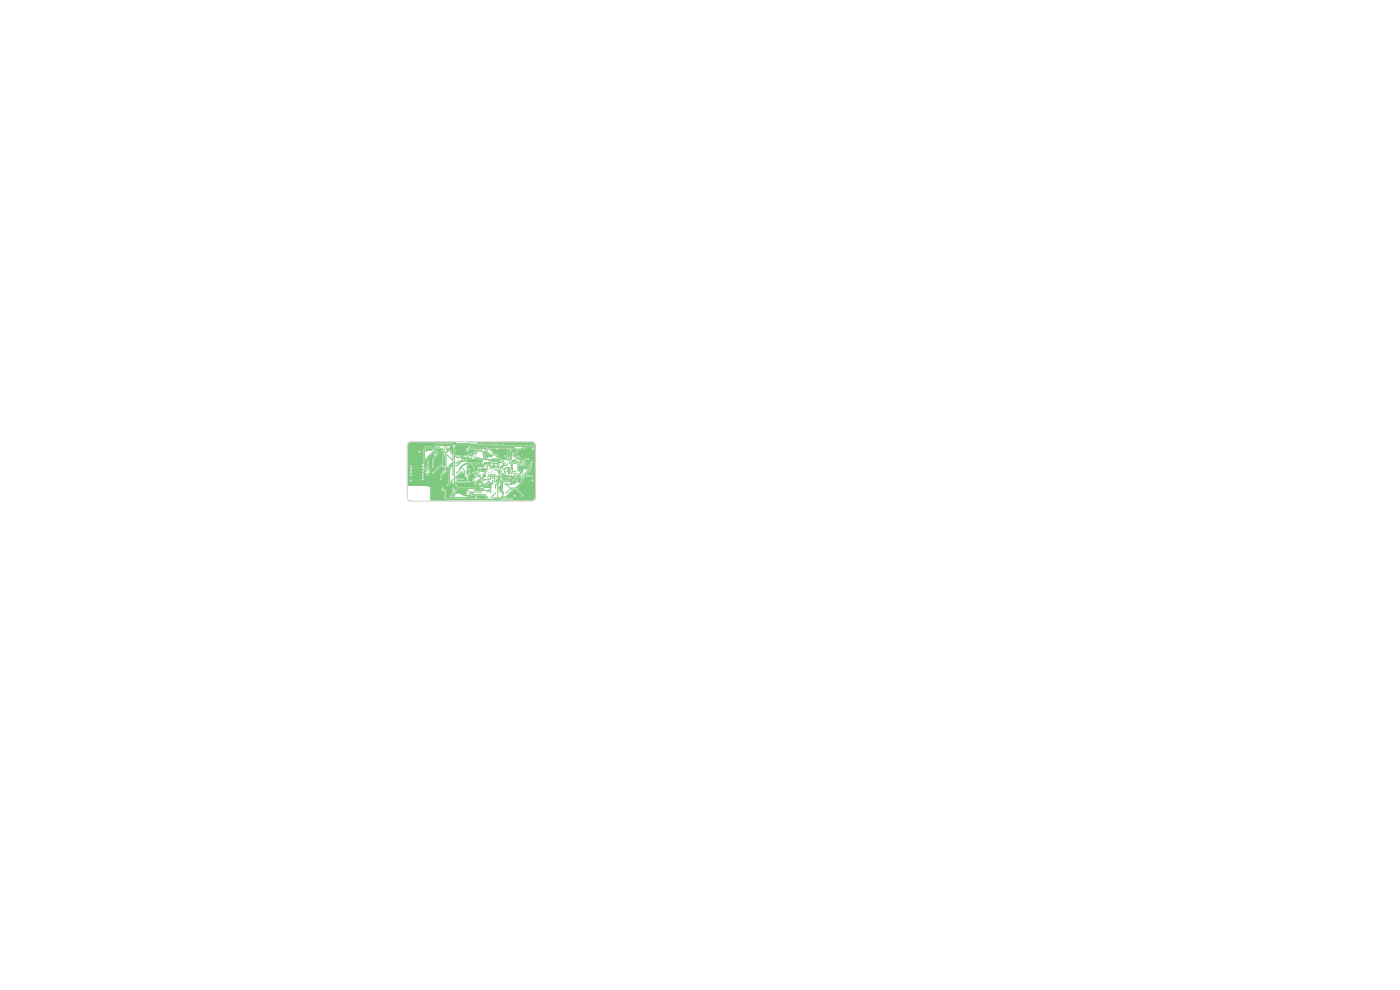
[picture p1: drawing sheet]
<svg xmlns="http://www.w3.org/2000/svg" width="297mm" height="210mm" viewBox="0 0 297 210" stroke-linecap="round" stroke-linejoin="round" font-family="sans-serif">
<g fill="#7fc87f">
<circle cx="107" cy="101.3" r=".1"/>
<circle cx="100.7" cy="94.8" r=".1"/>
<circle cx="111.8" cy="99.1" r=".1"/>
<circle cx="111.9" cy="94" r=".1"/>
<circle cx="101.1" cy="98.1" r=".1"/>
<circle cx="103.1" cy="99.7" r=".1"/>
<circle cx="111.8" cy="97.9" r=".1"/>
<circle cx="109.9" cy="100.9" r=".1"/>
<circle cx="100.5" cy="101" r=".1"/>
<circle cx="89.2" cy="96.6" r=".1"/>
<circle cx="95.4" cy="104.7" r=".1"/>
<circle cx="99.2" cy="94.5" r=".1"/>
<circle cx="92.8" cy="104.4" r=".1"/>
<circle cx="111.4" cy="102.2" r=".1"/>
<circle cx="100" cy="98.1" r=".1"/>
<circle cx="100.7" cy="105.5" r=".1"/>
<circle cx="104.9" cy="95.9" r=".1"/>
<circle cx="112" cy="102.2" r=".1"/>
<circle cx="91.7" cy="104.3" r=".1"/>
<circle cx="106.3" cy="100.4" r=".1"/>
<circle cx="92.8" cy="95.7" r=".1"/>
<circle cx="93.8" cy="105.5" r=".1"/>
<circle cx="96.2" cy="95.6" r=".1"/>
<circle cx="99.5" cy="102.8" r=".1"/>
<circle cx="102.4" cy="94" r=".1"/>
<circle cx="105.1" cy="94.3" r=".1"/>
<circle cx="103" cy="97.1" r=".1"/>
<circle cx="91.8" cy="94" r=".1"/>
<circle cx="100.5" cy="100.1" r=".1"/>
<circle cx="103.1" cy="105.6" r=".1"/>
<circle cx="93.8" cy="102.8" r=".1"/>
<circle cx="112.8" cy="100.3" r=".1"/>
<circle cx="109.9" cy="101.3" r=".1"/>
<circle cx="100.5" cy="102.8" r=".1"/>
<circle cx="88" cy="102.9" r=".1"/>
<circle cx="106" cy="97.6" r=".1"/>
<circle cx="93.8" cy="104.7" r=".1"/>
<circle cx="99.2" cy="103.9" r=".1"/>
<circle cx="108.9" cy="95.2" r=".1"/>
<circle cx="98.5" cy="102.8" r=".1"/>
<circle cx="110.8" cy="96.6" r=".1"/>
<circle cx="110.4" cy="99.8" r=".1"/>
<circle cx="99.5" cy="100.1" r=".1"/>
<circle cx="91.6" cy="104.6" r=".1"/>
<circle cx="108.2" cy="95.9" r=".1"/>
<circle cx="110.5" cy="105.3" r=".1"/>
<circle cx="112.3" cy="105.4" r=".1"/>
<circle cx="98" cy="96.8" r=".1"/>
<circle cx="88.1" cy="94.7" r=".1"/>
<circle cx="97.6" cy="102.8" r=".1"/>
<circle cx="109.2" cy="97.9" r=".1"/>
<circle cx="101.5" cy="100" r=".1"/>
<circle cx="106.3" cy="102.5" r=".1"/>
<circle cx="106.8" cy="98.4" r=".1"/>
<circle cx="102" cy="102.2" r=".1"/>
<circle cx="90.5" cy="98.9" r=".1"/>
<circle cx="92.8" cy="103.8" r=".1"/>
<circle cx="95.7" cy="103.8" r=".1"/>
<circle cx="91.2" cy="102.1" r=".1"/>
<circle cx="104.4" cy="97.8" r=".1"/>
<circle cx="108.2" cy="105.6" r=".1"/>
<circle cx="91.1" cy="95.2" r=".1"/>
<circle cx="102.2" cy="99.7" r=".1"/>
<circle cx="109" cy="98.3" r=".1"/>
<circle cx="112.4" cy="99.1" r=".1"/>
<circle cx="110.2" cy="97.8" r=".1"/>
<circle cx="99.2" cy="104.8" r=".1"/>
<circle cx="111.3" cy="98.5" r=".1"/>
<circle cx="109.6" cy="98.2" r=".1"/>
<circle cx="103.6" cy="105.6" r=".1"/>
<circle cx="112.4" cy="99.9" r=".1"/>
<circle cx="104.1" cy="105.6" r=".1"/>
<circle cx="111.5" cy="98.3" r=".1"/>
<circle cx="108.3" cy="102.5" r=".1"/>
<circle cx="100.2" cy="104.9" r=".1"/>
<circle cx="105.1" cy="104.5" r=".1"/>
<circle cx="110.6" cy="95" r=".1"/>
<circle cx="113.1" cy="95.2" r=".1"/>
<circle cx="113.1" cy="94.7" r=".1"/>
<circle cx="103" cy="100.3" r=".1"/>
<circle cx="92.8" cy="94.5" r=".1"/>
<circle cx="99.5" cy="94.8" r=".1"/>
<circle cx="102.3" cy="101.2" r=".1"/>
<circle cx="105" cy="102.3" r=".1"/>
<circle cx="105.3" cy="102.9" r=".1"/>
<circle cx="112.8" cy="98.1" r=".1"/>
<circle cx="105" cy="101.4" r=".1"/>
<circle cx="111.2" cy="100.6" r=".1"/>
<circle cx="94.9" cy="94.8" r=".1"/>
<circle cx="91.9" cy="99" r=".1"/>
<circle cx="91.1" cy="99.7" r=".1"/>
<circle cx="90.6" cy="100.7" r=".1"/>
<circle cx="92.8" cy="96" r=".1"/>
<circle cx="98.4" cy="97.6" r=".1"/>
<circle cx="94.3" cy="104" r=".1"/>
<circle cx="94.4" cy="105.5" r=".1"/>
<circle cx="90.6" cy="100.3" r=".1"/>
<circle cx="93.2" cy="94.9" r=".1"/>
<circle cx="109.9" cy="100.5" r=".1"/>
<circle cx="92.2" cy="95.7" r=".1"/>
<circle cx="92.6" cy="96.2" r=".1"/>
<circle cx="107.2" cy="105.4" r=".1"/>
<circle cx="102.1" cy="95.5" r=".1"/>
<circle cx="96.1" cy="97.8" r=".1"/>
<circle cx="90.3" cy="100.1" r=".1"/>
<circle cx="90.4" cy="97.2" r=".1"/>
<circle cx="99.2" cy="97.1" r=".1"/>
<circle cx="108.5" cy="104.1" r=".1"/>
<circle cx="93.9" cy="103.6" r=".1"/>
<circle cx="105.5" cy="97" r=".1"/>
<circle cx="105.1" cy="96.5" r=".1"/>
<circle cx="104" cy="96.1" r=".1"/>
<circle cx="105.5" cy="95.2" r=".1"/>
<circle cx="108.5" cy="100.8" r=".1"/>
<circle cx="109.2" cy="105.2" r=".1"/>
<circle cx="109.5" cy="102.8" r=".1"/>
<circle cx="89.7" cy="101" r=".1"/>
<circle cx="108.9" cy="100.4" r=".1"/>
<circle cx="109.2" cy="101.1" r=".1"/>
<circle cx="109.3" cy="100.5" r=".1"/>
<circle cx="96.8" cy="103" r=".1"/>
<circle cx="109.5" cy="101.2" r=".1"/>
<circle cx="96.1" cy="102.4" r=".1"/>
<circle cx="105.2" cy="97.2" r=".1"/>
<circle cx="107.7" cy="97.3" r=".1"/>
<circle cx="96.2" cy="103.9" r=".1"/>
<circle cx="99.3" cy="105.4" r=".1"/>
<circle cx="100.7" cy="103.6" r=".1"/>
<circle cx="110.6" cy="97.6" r=".1"/>
<circle cx="106.2" cy="97.8" r=".1"/>
<circle cx="110.7" cy="102.2" r=".1"/>
<circle cx="106.5" cy="104.6" r=".1"/>
<circle cx="109.9" cy="96.8" r=".1"/>
<circle cx="96" cy="103.6" r=".1"/>
<circle cx="105.9" cy="104" r=".1"/>
<circle cx="107.2" cy="96.8" r=".1"/>
<circle cx="101" cy="104.1" r=".1"/>
<circle cx="103.5" cy="104" r=".1"/>
<circle cx="107.3" cy="104.6" r=".1"/>
<circle cx="96" cy="104.6" r=".1"/>
<circle cx="99.2" cy="104.3" r=".1"/>
<circle cx="108.1" cy="99.6" r=".1"/>
<circle cx="102.1" cy="104.5" r=".1"/>
<circle cx="108.6" cy="100.5" r=".1"/>
<circle cx="99.5" cy="104.4" r=".1"/>
<circle cx="110.9" cy="100.4" r=".1"/>
<circle cx="111.6" cy="99.7" r=".1"/>
<circle cx="110.6" cy="98.9" r=".1"/>
<circle cx="108.6" cy="97.9" r=".1"/>
<circle cx="111.6" cy="98.7" r=".1"/>
<circle cx="108.8" cy="101.9" r=".1"/>
<circle cx="98.5" cy="96.8" r=".1"/>
<circle cx="101.5" cy="101" r=".1"/>
<circle cx="98" cy="99.3" r=".1"/>
<circle cx="99.1" cy="101.4" r=".1"/>
<circle cx="100.3" cy="101.8" r=".1"/>
<circle cx="97" cy="96.8" r=".1"/>
<circle cx="101.5" cy="101.8" r=".1"/>
<circle cx="102.6" cy="101.4" r=".1"/>
<circle cx="103" cy="100.6" r=".1"/>
<circle cx="101.1" cy="102.2" r=".1"/>
<circle cx="97.5" cy="96.8" r=".1"/>
<circle cx="101.2" cy="100.8" r=".1"/>
<circle cx="102.3" cy="100.6" r=".1"/>
<circle cx="101.9" cy="100.8" r=".1"/>
<circle cx="100.3" cy="100.4" r=".1"/>
<circle cx="106.3" cy="101.3" r=".1"/>
<circle cx="99.2" cy="95.2" r=".1"/>
<circle cx="99.5" cy="95.2" r=".1"/>
<circle cx="107.8" cy="101.5" r=".1"/>
<circle cx="107.2" cy="98.4" r=".1"/>
<circle cx="102.2" cy="101.8" r=".1"/>
<circle cx="96.4" cy="94.5" r=".1"/>
<circle cx="96.4" cy="94.9" r=".1"/>
<circle cx="96.4" cy="102.4" r=".1"/>
<circle cx="96.4" cy="104.3" r=".1"/>
<circle cx="100.7" cy="103.9" r=".1"/>
<circle cx="99.2" cy="95.7" r=".1"/>
<circle cx="99.5" cy="104" r=".1"/>
<circle cx="95.5" cy="98.4" r=".1"/>
<circle cx="95.5" cy="98.9" r=".1"/>
<circle cx="101" cy="105.5" r=".1"/>
<circle cx="95.4" cy="102.1" r=".1"/>
<circle cx="106.8" cy="100.5" r=".1"/>
<circle cx="105.6" cy="99.1" r=".1"/>
<circle cx="107.7" cy="100.4" r=".1"/>
<circle cx="105.6" cy="105.3" r=".1"/>
<circle cx="106.4" cy="98.8" r=".1"/>
<circle cx="104.6" cy="99.3" r=".1"/>
<circle cx="93.8" cy="95.2" r=".1"/>
<circle cx="108.9" cy="100" r=".1"/>
<circle cx="97.9" cy="100.3" r=".1"/>
<circle cx="101.9" cy="99.2" r=".1"/>
<circle cx="103.3" cy="97.2" r=".1"/>
<circle cx="98.9" cy="96.9" r=".1"/>
<circle cx="106.6" cy="99.4" r=".1"/>
<circle cx="106.4" cy="105.3" r=".1"/>
<circle cx="99.6" cy="100.5" r=".1"/>
<circle cx="106.5" cy="105.9" r=".1"/>
<circle cx="108.6" cy="105.9" r=".1"/>
<circle cx="87.2" cy="100.7" r=".1"/>
<circle cx="100.8" cy="102" r=".1"/>
<circle cx="96.1" cy="97.1" r=".1"/>
<circle cx="112" cy="97.3" r=".1"/>
<circle cx="95.7" cy="95.9" r=".1"/>
<circle cx="106.5" cy="101.9" r=".1"/>
<circle cx="108.9" cy="100.8" r=".1"/>
<circle cx="113" cy="101.9" r=".1"/>
<circle cx="102.2" cy="97.3" r=".1"/>
<circle cx="110.9" cy="100.7" r=".1"/>
<circle cx="96.7" cy="101.3" r=".1"/>
<circle cx="104.4" cy="96.4" r=".1"/>
<circle cx="96.1" cy="98.5" r=".1"/>
<circle cx="96.1" cy="97.4" r=".1"/>
<circle cx="100.4" cy="96.8" r=".1"/>
<circle cx="106.2" cy="101.7" r=".1"/>
<circle cx="96.1" cy="100.8" r=".1"/>
<circle cx="98.2" cy="100.1" r=".1"/>
<circle cx="109.5" cy="100.8" r=".1"/>
<circle cx="107.8" cy="98.4" r=".1"/>
<circle cx="99.9" cy="96.3" r=".1"/>
<circle cx="110.8" cy="98.6" r=".1"/>
<circle cx="109.5" cy="99.9" r=".1"/>
<circle cx="95.5" cy="105.2" r=".1"/>
<circle cx="95.9" cy="104.9" r=".1"/>
<circle cx="99.9" cy="105" r=".1"/>
<circle cx="107" cy="102.7" r=".1"/>
<circle cx="110.2" cy="100.1" r=".1"/>
<circle cx="110.9" cy="105.2" r=".1"/>
<circle cx="90.4" cy="94.9" r=".1"/>
<circle cx="108.8" cy="96.7" r=".1"/>
<circle cx="109.6" cy="95.9" r=".1"/>
<circle cx="90.3" cy="99.5" r=".1"/>
<circle cx="91.5" cy="94.9" r=".1"/>
<circle cx="108.9" cy="96.3" r=".1"/>
<circle cx="106.7" cy="94.4" r=".1"/>
<circle cx="108.5" cy="103.8" r=".1"/>
<circle cx="109.9" cy="97.5" r=".1"/>
<circle cx="109.9" cy="98.5" r=".1"/>
<circle cx="108.1" cy="103.4" r=".1"/>
<circle cx="109.6" cy="103.8" r=".1"/>
<circle cx="98.8" cy="97.4" r=".1"/>
<circle cx="100" cy="96.8" r=".1"/>
<circle cx="87.2" cy="101.9" r=".1"/>
<circle cx="101.2" cy="96.2" r=".1"/>
<circle cx="97.1" cy="98.4" r=".1"/>
<circle cx="96.1" cy="102.1" r=".1"/>
<circle cx="103.6" cy="96.9" r=".1"/>
<circle cx="100.9" cy="96.6" r=".1"/>
<circle cx="104.8" cy="96.4" r=".1"/>
<circle cx="112.8" cy="101" r=".1"/>
<circle cx="103.3" cy="95.9" r=".1"/>
<circle cx="105" cy="100.3" r=".1"/>
<circle cx="102.6" cy="97.2" r=".1"/>
<circle cx="107.5" cy="102.5" r=".1"/>
<circle cx="89.7" cy="100.5" r=".1"/>
<circle cx="96.1" cy="98.2" r=".1"/>
<circle cx="102.8" cy="96.2" r=".1"/>
<circle cx="96.7" cy="98.2" r=".1"/>
<circle cx="97.2" cy="97.8" r=".1"/>
<circle cx="93.9" cy="100.5" r=".1"/>
<circle cx="103.7" cy="96" r=".1"/>
<circle cx="103.4" cy="95.5" r=".1"/>
<circle cx="100.9" cy="95.9" r=".1"/>
<circle cx="89.7" cy="101.6" r=".1"/>
<circle cx="100.9" cy="94.1" r=".1"/>
<circle cx="100.5" cy="94" r=".1"/>
<circle cx="102.9" cy="95.4" r=".1"/>
<circle cx="99.6" cy="93.9" r=".1"/>
<circle cx="94.4" cy="99.1" r=".1"/>
<circle cx="93.6" cy="101.6" r=".1"/>
<circle cx="100.6" cy="98.2" r=".1"/>
<circle cx="100" cy="97.2" r=".1"/>
<circle cx="94.8" cy="96.8" r=".1"/>
<circle cx="96.6" cy="96.8" r=".1"/>
<circle cx="89" cy="95.8" r=".1"/>
<circle cx="101.2" cy="96.9" r=".1"/>
<circle cx="111.3" cy="95" r=".1"/>
<circle cx="101.7" cy="100.3" r=".1"/>
<circle cx="103.5" cy="95" r=".1"/>
<circle cx="101.6" cy="98.3" r=".1"/>
<circle cx="101.6" cy="101.3" r=".1"/>
<circle cx="106.7" cy="97.6" r=".1"/>
<circle cx="104" cy="98.6" r=".1"/>
<circle cx="108.7" cy="100.2" r=".1"/>
<circle cx="108.3" cy="97.3" r=".1"/>
<circle cx="108.6" cy="98.2" r=".1"/>
<circle cx="104" cy="99.3" r=".1"/>
<circle cx="105.1" cy="103.6" r=".1"/>
<circle cx="104.3" cy="99.3" r=".1"/>
<circle cx="105.8" cy="102.9" r=".1"/>
<circle cx="104.5" cy="98.7" r=".1"/>
<circle cx="105" cy="98.9" r=".1"/>
<circle cx="102.3" cy="103.5" r=".1"/>
<circle cx="102.7" cy="99" r=".1"/>
<circle cx="103" cy="99" r=".1"/>
<circle cx="103.7" cy="102.5" r=".1"/>
<circle cx="106.6" cy="98.1" r=".1"/>
<circle cx="101.2" cy="100.1" r=".1"/>
<circle cx="100.9" cy="100.8" r=".1"/>
<circle cx="104.5" cy="97.3" r=".1"/>
<circle cx="101.1" cy="101.6" r=".1"/>
<circle cx="102.3" cy="99.2" r=".1"/>
<circle cx="105.9" cy="98.4" r=".1"/>
<circle cx="106.2" cy="98.9" r=".1"/>
<circle cx="102.9" cy="98.5" r=".1"/>
<circle cx="106.4" cy="100.1" r=".1"/>
<circle cx="94.2" cy="96.5" r=".1"/>
<circle cx="105" cy="98.6" r=".1"/>
<circle cx="99.2" cy="97.9" r=".1"/>
<circle cx="99.3" cy="98.5" r=".1"/>
<circle cx="105.4" cy="98.6" r=".1"/>
<circle cx="105.2" cy="98" r=".1"/>
<circle cx="99" cy="100.6" r=".1"/>
<circle cx="103.3" cy="99.3" r=".1"/>
<circle cx="103.2" cy="98.5" r=".1"/>
<circle cx="105.6" cy="99.4" r=".1"/>
<circle cx="94.6" cy="95.9" r=".1"/>
<circle cx="95.1" cy="95.6" r=".1"/>
<circle cx="106.5" cy="101.6" r=".1"/>
<circle cx="108.1" cy="101.5" r=".1"/>
<circle cx="103.7" cy="99.7" r=".1"/>
<circle cx="104.3" cy="99.7" r=".1"/>
<circle cx="99.3" cy="101.7" r=".1"/>
<circle cx="104.2" cy="98" r=".1"/>
<circle cx="101.4" cy="99.2" r=".1"/>
<circle cx="99.6" cy="99.6" r=".1"/>
<circle cx="104.6" cy="99.7" r=".1"/>
<circle cx="108.1" cy="100.8" r=".1"/>
<circle cx="107.5" cy="100.8" r=".1"/>
<circle cx="105" cy="99.7" r=".1"/>
<circle cx="95" cy="95.9" r=".1"/>
<circle cx="105.8" cy="100.4" r=".1"/>
<circle cx="95.4" cy="96.5" r=".1"/>
<circle cx="106.5" cy="98.4" r=".1"/>
<circle cx="103" cy="100" r=".1"/>
<circle cx="101.6" cy="99.5" r=".1"/>
<circle cx="103.3" cy="100" r=".1"/>
<circle cx="111.5" cy="97.3" r=".1"/>
<circle cx="104.3" cy="100" r=".1"/>
<circle cx="106.9" cy="99.6" r=".1"/>
<circle cx="110.4" cy="98.4" r=".1"/>
<circle cx="108.2" cy="99.3" r=".1"/>
<circle cx="107.2" cy="100.6" r=".1"/>
<circle cx="103.3" cy="100.3" r=".1"/>
<circle cx="87.2" cy="100.2" r=".1"/>
<circle cx="102.3" cy="98.2" r=".1"/>
<circle cx="96.9" cy="100.3" r=".1"/>
<circle cx="103.3" cy="104.2" r=".1"/>
<circle cx="103.7" cy="100.3" r=".1"/>
<circle cx="103.1" cy="102.5" r=".1"/>
<circle cx="103.9" cy="102.1" r=".1"/>
<circle cx="103.8" cy="103.8" r=".1"/>
<circle cx="104" cy="100.3" r=".1"/>
<circle cx="96.2" cy="105.2" r=".1"/>
<circle cx="100.4" cy="104.6" r=".1"/>
<circle cx="104.3" cy="100.3" r=".1"/>
<circle cx="87.2" cy="99.5" r=".1"/>
<circle cx="102.2" cy="102.7" r=".1"/>
<circle cx="104.1" cy="102.4" r=".1"/>
<circle cx="103.7" cy="100.6" r=".1"/>
<circle cx="103.5" cy="101.3" r=".1"/>
<circle cx="99.7" cy="98.2" r=".1"/>
<circle cx="102" cy="101.1" r=".1"/>
<circle cx="101.5" cy="102.6" r=".1"/>
<circle cx="104" cy="100.6" r=".1"/>
<circle cx="87.2" cy="98.9" r=".1"/>
<circle cx="104.3" cy="100.6" r=".1"/>
<circle cx="100.5" cy="102.1" r=".1"/>
<circle cx="104.6" cy="101.5" r=".1"/>
<circle cx="104.6" cy="102.6" r=".1"/>
<circle cx="96.7" cy="102.3" r=".1"/>
<circle cx="89.7" cy="98.6" r=".1"/>
<circle cx="104.6" cy="100.6" r=".1"/>
<circle cx="93.9" cy="98.9" r=".1"/>
<circle cx="99.6" cy="102.2" r=".1"/>
<circle cx="102.3" cy="102.9" r=".1"/>
<circle cx="104.7" cy="101.1" r=".1"/>
<circle cx="104.6" cy="101.9" r=".1"/>
<circle cx="105.6" cy="100.9" r=".1"/>
<circle cx="96.7" cy="98.8" r=".1"/>
<circle cx="96.1" cy="98.8" r=".1"/>
<circle cx="89.7" cy="99.2" r=".1"/>
<circle cx="105.9" cy="102" r=".1"/>
<circle cx="105" cy="100.6" r=".1"/>
<circle cx="101.7" cy="97.5" r=".1"/>
<circle cx="106" cy="102.4" r=".1"/>
<circle cx="89.7" cy="99.9" r=".1"/>
<circle cx="103.7" cy="101.5" r=".1"/>
<circle cx="105.3" cy="101.4" r=".1"/>
<circle cx="96.1" cy="101.7" r=".1"/>
<circle cx="93.9" cy="103.9" r=".1"/>
<circle cx="94.8" cy="102.9" r=".1"/>
<circle cx="108.4" cy="95.5" r=".1"/>
<circle cx="108.5" cy="99.6" r=".1"/>
<circle cx="94.1" cy="94.9" r=".1"/>
<circle cx="91.9" cy="100.3" r=".1"/>
<circle cx="94" cy="96.1" r=".1"/>
<circle cx="94.5" cy="95" r=".1"/>
<circle cx="98.1" cy="101.6" r=".1"/>
<circle cx="94.5" cy="97" r=".1"/>
<circle cx="96.8" cy="101.6" r=".1"/>
<circle cx="94.6" cy="99.6" r=".1"/>
<circle cx="96.8" cy="101.9" r=".1"/>
<circle cx="92.2" cy="96.5" r=".1"/>
<circle cx="95.3" cy="94.9" r=".1"/>
<circle cx="92.5" cy="95.1" r=".1"/>
<circle cx="90.3" cy="95.7" r=".1"/>
<circle cx="106.9" cy="99.2" r=".1"/>
<circle cx="108.8" cy="97.3" r=".1"/>
<circle cx="107.9" cy="95.2" r=".1"/>
<circle cx="107.7" cy="97.8" r=".1"/>
<circle cx="107.9" cy="97.1" r=".1"/>
<circle cx="108.1" cy="100" r=".1"/>
<circle cx="100.8" cy="102.7" r=".1"/>
<circle cx="104.1" cy="104.5" r=".1"/>
<circle cx="108" cy="100.5" r=".1"/>
</g>
<g fill="none" stroke="#7fc87f" stroke-width=".21">
<path d="M90.4 97.3l.4 .4v2l-.4 .4M90.4 94.9h1.1M90.4 95l-.4 .3v3.9l.3 .3M90.5 95.6h.1M90.9 95.4h.1M91.1 99.7v.6l-.5 .4M91.2 95.4h.1M91.3 95.4h.1M91.5 95.5l-.7-.1-.4 .3M91.6 95.5h-.1M91.6 95.4h.1M91.7 94.9h-.1"/>
<path d="M91.9 94.8l-.1 .1M92 94.8l-.3 .1M92.1 94.8h-.1M92.1 95.7l-1.7 1.6M92.2 94.7l-.3 .1M92.3 95.8l.3 .5M92.5 95.1l-.2 .2-.9 .2M92.7 95.3h.1M92.7 94.3h.1M92.8 96.4h.1M92.8 94.2v.1M92.8 96l.1 .2"/>
<path d="M92.8 96.2v.2l-.9 .9v1.7M92.9 94.5h-.1M92.9 96.3h-.1M92.9 94.3l-.8 .4M93.2 94.9l-.9 .8M93.3 95l.9 .8M93.6 95.3h.1M93.9 95.2l.1 .1 1.2 .1M94 96.6v1.6l-2.1 2.1M94 96.4v.3M94 96.1v.3M94.1 95.8h.1"/>
<path d="M94.2 95.8h.1M94.2 95.8l.2 .2M94.4 99.1v.5l-.8 .9v1.2M94.4 96v.1M94.4 96.1l1.7 1.7M94.6 97l.1 2.6M94.9 99.5v.2M94.9 99.7l-.8 .8h-.2M94.9 99.6v.1M94.9 95.7l-.3 .2M95 95.7h.1M95.1 95.6l-.2 .1"/>
<path d="M95.1 95.4l.6 .5M95.3 99.8l.1 2.3M95.4 99.7h.1M95.4 99.5v.1M95.5 99.3h-.1M95.5 99.2l-.2 .7M95.5 99.1v.1M95.5 98.7h-.1M95.5 99v.1M95.7 96l.4 .4v1M95.8 98.4h.1M95.8 97.5h.1"/>
<path d="M95.9 98.9l.2 .2v1.7M95.9 98.7v.3M95.9 98.3h.1M96 94h.1M96.1 97.8h.1M96.1 98.5l-.2 .2M96.1 98.2l-1.2 1.1v.2M96.1 98.2h-.1M96.2 94.2h.1M96.2 93.9v.1M96.3 94.1v.1M96.4 94.1v.1"/>
<path d="M96.4 94.9l.1 .7-.1 6.8M96.5 95.7v.1M96.5 94.2h.1M96.5 93.9l.1 .1M96.6 94h.1M96.6 96.8l.3 .3h1.6M96.7 98.2h.1M97 98.8h-.3M97.1 98.7h-.1M97.2 97.8l-.5 .4M97.5 99.6h.1M97.6 99.5l-.8 .9"/>
<path d="M97.6 99.4v.1M97.7 99.3l-.1 .1M97.7 99.4l-.1 .1M97.7 99.2v.1M97.8 99.1l-.1 .1M97.8 99v.1M97.8 99h.1M98 97.9h.1M98 99.3l.6 .6v1l.4 .5M98.1 98.8h.1M98.1 97.8h.1M98.1 98.8l-.3 .2"/>
<path d="M98.2 98.8h-.1M98.2 97.9h.1M98.3 98.7h-.1M98.3 98.7l-.1 .1M98.3 98.7h.1M98.4 97.1l.5 .1M98.4 97.3h.1M98.5 98.6h-.1M98.5 97.4h.2M98.5 97.9h.1M98.6 97.4l-.4-.1-1.2 1.1M98.6 97.4h.1"/>
<path d="M98.6 98.5h.1M98.6 97.8h-.6l-1.1 1M98.7 98.4h.1M98.7 98.4l-.4 .3M98.7 97.8h.1M98.8 97.2l.5 .1M98.8 98.4h-.1M98.9 97.7l-.3 .1M98.9 97.2h.1M98.9 98.3v.1M99.1 97.7l-.3 .1M99.1 98.3l-.4 .1"/>
<path d="M99.1 100l-.1 .6M99.1 97.7h-.1M99.1 98.3h.1M99.2 94.3h.1M99.2 97.6l-.1 .1M99.3 94.3l-3.1-.1-.4 .3h-2.9M99.3 94.3v.1M99.3 94.1h.1M99.3 98.5l-.2 .2-.1 1.3M99.3 98.2l-.3 .1M99.3 94.4h.1M99.3 97.6l-.2 .1"/>
<path d="M99.3 97.3h.1M99.3 94.4l.2 .1h1.3l.2 .2h12.1M99.3 94.1h-2.6l-.4-.2-.5 .4-2.9-.1M99.4 94.1v.1M99.4 94.2h.1M99.4 94.2l.2 .1 1.3 .1M99.4 97.8h.1M99.5 95.2h3.5M99.5 94.6v.3M99.5 97.5l-.2 .1M99.6 94h.9M99.6 99.6l-.3 .4v.3"/>
<path d="M99.6 96.7h.1M99.6 98l-.4 .2M99.6 97.7l-.4 .3M99.6 97.5h.1M99.7 98.2l.8 .9 .1 .7 .7 .7M99.8 97.4v.1M99.8 97.7l-.2 .1M99.8 97.9h.1M99.9 97.9l.5 .2 .3-.1M99.9 96.3h-.4l-.6 .6M99.9 96.5v.1M99.9 97.6v.1"/>
<path d="M100 97.9l-.4 .1M100 96.5l-.3 .1-.5 .5M100 97.2l-.7 .1M100.1 97.9h.1M100.1 97.6l.4 .2M100.2 97.7h-.5M100.2 97.4l.5 .1M100.3 97.5l-.9 .1M100.4 96.8l.4 .4h1.1M100.5 98h.1M100.5 99.7h.1M100.5 97.5v.1"/>
<path d="M100.6 98.2l.2 .2 .5-.1M100.6 97.7v.1M100.7 97.7h1.1M100.7 95.8h.1M100.8 94.6h.1M100.8 97.7l-.3 .1M100.8 97.4v.1M100.9 97.9l-.3 .1M101 97.6v.1M101 97.9h.1M101 96.2h-.3l-.6 .6M101.2 96.2h.1"/>
<path d="M101.2 97.9l.4 .1M101.2 97.6v.1M101.2 98.3v.1M101.2 97.9h-.4M101.2 97.2h.1M101.3 97.7h.1M101.3 97.4v.1M101.6 98.3h-.4M101.6 97.8h.1M101.6 99.5l.1 .3 .3 .1M101.7 97.5h-1.1M101.8 98h-.1"/>
<path d="M101.8 97.2h.1M101.9 97.2l.3 .1M101.9 97.7h.1M101.9 97.9l-.4 .1M102 100h1M102 97.6l-.3 .2M102.1 97.9h-.1M102.1 95.5h-1.1l-1 1M102.2 97.8h.1M102.2 97.8l-.4 .1M102.2 99.7h.9M102.2 97.6h.1"/>
<path d="M102.2 97.9l.1 .3M102.4 97.5l-.4 .2M102.5 98.9l-.2 .3M102.5 96.3l.1 .9M102.5 96.1v.1M102.5 96.1v.3M102.5 97.5h.1M102.6 98.8h.1M102.6 96l-.1 .1M102.6 97.5h.8l.3 .2 .3-.1M102.7 96h.1M102.7 97.4l-.4 .2"/>
<path d="M102.8 98.3h.1M102.8 98.3l-.8 .7h-.4l-.2 .3M102.8 97.4v.1M102.8 98.2h.2M102.9 98.2l-.1 .1M102.9 95.2l1 .1 .9 .8M102.9 98.5l-.5 .4M102.9 98.2l.2 .1M103 97.5h.1M103.1 98.3h.1M103.2 98.3h-.1M103.2 98.5l.1 .8"/>
<path d="M103.3 97.5h.1M103.3 96h-.7M103.4 96.9h-.1M103.4 96.8h.1M103.4 95.6l-.1 .1h-2.1l-.3 .2M103.5 96.7l-.2 .5M103.6 98.2h.1M103.7 98.2l-.6 .1M103.7 96l-.2 .2h-.7M103.7 95h-.1M103.7 98.2h.1M103.8 98.1l-.1 .1"/>
<path d="M103.8 98.4h.1M103.9 98.1h-.1M103.9 97.6v.1M103.9 98.1h.1M104 98.1h-.1M104 98v.1M104.1 98h-.1M104.2 97.5v.1M104.4 96.4l-.3 .3h-.6M104.4 97.5l.8 .5M104.5 97.3l.1 .1M104.5 98.8h.3"/>
<path d="M104.5 97.6h-.5M104.5 98.7l-.2 .2v.4M104.6 97.4l.3 .1M104.7 96.1h.3l2.2 2.3M104.7 96.4l-.4 .5h-.7M104.8 98.8h.1M104.8 97.7h.1M104.8 98.8l.2 .1M104.8 98.4h.1M104.8 97.5l.3 .1M104.9 97.7h.1M105 94.1h.1"/>
<path d="M105 94.1l-.4 .4h-3.5l-.2-.2M105 99.7h.4M105 94.1h.2M105 97.5l.2 .2M105.1 96.6l.4 .4M105.1 94.1h-.1M105.1 94.1h.1M105.1 97.2l.8 .6M105.2 94.1h.1M105.2 97.7l.1 .1M105.2 94.1l.4 .4 1.1-.1M105.2 97.7l.7 .7"/>
<path d="M105.3 97.8h.1M105.4 97.8v.1M105.4 99.7l.4 .4v.3M105.4 98.4h.1M105.5 98.4h-1.6l-.2 .3 .3 .2v.4M105.5 98.4h.1M105.6 98.4l.2 .6 .2 1.9-.5 .9M105.6 98.4v.1M105.6 99.1l-.7 .1-.2-.3v.4M105.7 98.1h.9M105.8 98.9v.1M105.8 97.8h.4"/>
<path d="M105.9 97.8h.1M106 99.9v.1M106.2 99v.1M106.2 99.1h.1M106.2 99.1l.1 .9 .1 .1M106.2 97.4v.1M106.5 99.2l.1 .1M106.7 98.8l-.2 .2 .1 .4M106.8 98.8l-.2 .1M106.8 99.7l.4 .6v.3M106.9 99.6h-.1M107.2 96.8l.5 .5"/>
<path d="M107.2 99.4h.1M107.4 99.2l-.5 .4M107.5 99.2h-.2M107.5 99.2h.1M107.5 99.6h.6M107.5 99.2h.2M107.7 99.2l.2 .1M107.7 99.6l.6 .2v.5l.3 .2M107.8 98.4l-.4 .4h-.7M107.8 97.5l-1.1 .1M107.8 97.5h.1M107.8 99.3h.1"/>
<path d="M107.9 95.2v1.9M107.9 99.3h.3M108.1 97.9v.1M108.1 97.8v.3l.4 .5M108.1 97.8h.1M108.1 98.1v.1M108.1 99.8h.1M108.3 97.3l-.5 .2M108.3 99.9v.1M108.5 95.5v1.9l-.4 .4M108.5 95.8h.1M108.5 98.6h.1"/>
<path d="M108.5 98.6v1M108.6 98.2l.1 1.3M108.7 98.5h.1M108.7 99.4v.8M108.7 97.9h-.1M108.7 99.7h.1M108.9 97.8l-.3 .1M108.9 96.3v.3M108.9 96.6l.9 1M109 97.7h.3M109 95h.1M109.1 97.6l-.3 .2"/>
<path d="M109.3 97.6l1.3 1.3M109.6 98.3h-.6M109.7 95.9l-.9 .8M109.8 98.5v1.2l.3 .3M110 96.8l.6 .8M110.5 97.3h.1M110.5 97.4h.1M110.5 98.9h1M110.6 97.5v.1M110.8 95.2h-.1M110.9 99.6v.8M111.3 95h-.3l-.3 .3h-1.4l-.3-.3h-5.5"/>
<path d="M111.5 97.4l-1.1 1M111.5 98.3v.1M111.6 99v.7M111.6 97.7v.1M111.6 98.9v.1M111.6 98.7l-1 1.2-.3 .7M111.7 98.4l.1 .1M111.7 98.5h-.4M111.8 98.5h.1M111.8 98.5l.6 .6M111.9 98.6h.1M112 97.4l-1.2 1.2"/>
<path d="M112.4 99.9l-2.2 2.1h-.8l-.4 .4M112.5 99.4l-1.3 1.2M112.5 99.3v.1M112.6 99.2h.1M112.8 98.1l-.2 .2v1l-.1 .1M90.7 100.6h.1M90.8 100.6h.1M93.7 100.3l-.1 .1M93.9 103.6l.4 .4M94.3 104h.1M94.3 104.1v1.5M94.4 105.6l.4 .4h8.6"/>
<path d="M95.2 100.2h.1M95.3 100h-.1M95.3 100.3h.1M95.9 105l-.4 .3M95.9 105.1l.1 .3M96 105.3v.1M96 105.4l.2 .1h2.8l.3 .2M96 105.4h.1M96 103.6v1M96.1 102.4l.2 .2M96.1 101.7l-1.3 1.3M96.2 102.6l.6 .4"/>
<path d="M96.3 102.6l.1 .1M96.4 105.1l-.1 .1M96.4 105.1h.1M96.4 104.3h.1M96.4 105h.1M96.4 104.9h.1M96.4 104.9v.2M96.7 101.6h1.4M96.8 104.6h.1M96.8 104.6l-.4 .3M96.8 104.5h.1M96.9 104.5l-.1 .1"/>
<path d="M96.9 104.5h.1M97 104.5h.1M97.2 104.6h.1M97.4 104.5l-.3 .1M97.4 104.5h.1M97.4 104.5l.3 .1M97.6 104.5l.2 .3M97.7 104.6l.1 .1M97.8 100.2h.1M97.8 104.8l.3 .1M97.8 104.8h.1M97.9 104.8h.1"/>
<path d="M97.9 100.1l-.1 .1M97.9 100.2v.1M98 104.9h.2M98.2 100.1l-.4 .1-1.1 1.1M98.2 104.9l.3 .1M98.3 105h.1M98.4 105l.3 .1M98.6 105.1l.3 .1M98.8 105.1h.1M98.9 105.2h.4M99 100.5v.1M99.3 100.2v1.5"/>
<path d="M99.3 100v.1M99.4 105.7h.1M99.5 105.7h.1M99.5 104.4h2.4l.2 .2M99.6 105.6h.1M99.6 102.2l-2.9 .1M99.6 105.5h.1M99.8 105l-.2 .2v.3l-.3 .2M100.1 104.9h2.7l.7 .7M100.3 100.4h.5l.4 .4M100.4 104.9h.1M100.4 104.7l-.5-.1-.6 .6"/>
<path d="M100.5 102.1l.8 .8M100.7 104l-.3-.4h-3.3l-.7 .7M100.8 103.6l.1 .3M100.8 102.7l.5 .4M100.9 103.8l.1 .3M101 104.1h.1M101.2 103.1l.3 .1 .8 .6h.1M101.3 102.9h.1M101.3 102.9l.4 .1M101.3 100.5h.1M101.3 100.6h.1M101.4 100.6l.3 .3"/>
<path d="M101.5 101.1h-.5l-.7 .7M101.5 101.8l-.5 .5M101.6 102.9v.1M101.6 103l.5 .1M101.7 100.9l.1 .1M101.7 100.9h.1M101.8 101h.1M101.8 101l.2 .1M101.8 103l.2 .1M101.9 102.4h.1M102.1 102.4h-.1M102.1 103.1l.1 .1"/>
<path d="M102.1 103.8h.2M102.2 103.2h.1M102.3 102.7h.1M102.3 103.2h.1M102.4 104.1h.1M102.4 103.3h.1M102.5 103.3h-.1M102.5 104h.1M102.5 103.2h.1M102.7 100.8l-.4 .4M102.7 100.8h.1M102.7 101.1v.1"/>
<path d="M102.8 101h.2M102.9 101l-.3 .4M103 101.8h.1M103 100.3h-.3v.5M103 100.6v.5M103.1 101.8h.1M103.2 101.8h.1M103.4 106h.1M103.5 106h.3M103.5 104l-2.4 .1M103.5 102.3h.1M103.6 106h.1"/>
<path d="M103.6 102.2l-.3 .3h-.2M103.6 104.2l-.3 .1M103.6 101.1l-.1 .2M103.7 100.6v.5M103.7 104.2h-.1M103.7 104.2h.1M103.7 101.8h.1M103.7 104.1v.1M103.7 106h.3M103.7 103.8v.3M103.8 103.2h.1M103.9 101.7h.1"/>
<path d="M103.9 102.1l-.3 .1M103.9 102.7h-.2M103.9 103.4h-1.1l-.4 .4M103.9 102.9h-1.6M103.9 102.8h.1M104 100.6v1M104 103.1l-1.5 .2-.3-.1M104 103.3h.1v1.2M104.1 101.5l-.3 .3-1-.1-.7 .7h-.4l-.3 .3M104.1 102.4l-.4 .3h-1.5M104.1 103.3l-.3 .1M104.1 106h.1"/>
<path d="M104.3 106h.1M104.3 100.6v.5l.2 .2M104.4 102.3v.1M104.5 102.2l-.6 .7M104.5 101.2v.1M104.5 101.3l.1 .2M104.6 101.9l-.1 .3M104.6 102.6l-.7 .5M104.7 100.6v.5M105 100.6v.5l.6-.1M105 101.4v.8M105 102.2v.1"/>
<path d="M105.1 102.8v.1M105.1 104.6l-1 .9M105.4 101.9v.6l-.3 .3v.8M105.5 101.7l-.1 .3M105.7 101.5h.1M105.8 101.2h-.1M105.8 101.1v.1M105.8 100.3h.1M105.9 104l.6 .6M105.9 101.6v.1M105.9 101.5v.1M105.9 102l.1 .4"/>
<path d="M106 101.3l-.4 .6v3.5M106 100.2h.1M106.2 101.7v.2l.4 .5v1.9l.2 .2M106.3 101.3h.3l.4 .2M106.4 105.6h.1M106.4 101.6l.4 .1M106.5 105.9h2M106.5 105.6h.1M106.6 101.9l.2 .3M106.6 102.3h.1M106.7 104.4l.1 .5-.4 .4M106.8 100.5l-.9 .8"/>
<path d="M106.8 101.7h1.1M107 102.7h.4l.7 .7M107.1 101.5h-.1M107.1 105.4h-.4l-.2 .2h-1.8l-.4 .4h-.4M107.2 100.2h.1M107.5 100h.6M107.5 100.8h.6M107.5 102.5l.2 .2 1.3-.1M107.8 101.5h-.9M107.8 100.1l.2 .3M107.9 101.7h-.1M108 101.6l-.1 .1"/>
<path d="M108 100.3v.2M108 101.6h.1M108.1 101.5l-.1 .1M108.4 102.7h.1M108.5 103.8h1.1l1.3 1.4M108.5 100.8v.6M108.5 104.1l-1.3 1.3M108.6 101.3h.9M108.9 102.4h.1M108.9 100.4h.6M108.9 100h.6M108.9 100.8h.6"/>
<path d="M108.9 102.1l-2.1 .1-.2 .1M109 102.4l-.7 .1M109 102.4h-.1M109.1 102.6h-.2M109.1 101.1h-.4l-.2 .2M109.3 100.5h.1M109.4 100.5h-.1M110 101.5h.1M110.1 101.8h-.8l-.4 .4M110.1 102h.1M110.2 101.3l-.1 .1M110.2 102h.1"/>
<path d="M110.2 102.2h-.7l-.4 .4M110.3 100.6h.1M110.3 100.6l-.2 .9h-.9l-.4 .4M110.4 100.5h.1M110.4 102.1l-.2 .1M110.4 101.4l-.4 .4M110.5 100.2h.1M110.6 100v.1M110.7 102.2l-1.4 1.3h-.9l-1 1.1M110.9 100.7l-.5 .5v.2M112.8 101h-1.3l-1.2 1.2"/>
</g>
<g fill="#7fc87f">
<path d="M86.7 94l.5-.2h8.7l-.2 .3h-2.9l-.6 .4-.5 .2h-1.5l-.3 .6v3.2a.23 .23 0 0 0-.4 .2 .23 .23 0 0 0 .4 .1l-.1 .3a.22 .22 0 0 0-.3 .1 .22 .22 0 0 0 .2 .3 .22 .22 0 0 0 .2-.2l.3 .4h.3l-.4 .4 .4 .3a.26 .26 0 0 0 0 .4 .26 .26 0 0 0 .4-.1l.4-.4v-.6l-.3-.2v-1.8l-.4-.4 1.5-1.4 .3 .4a.24 .24 0 0 0-.4 .2 .24 .24 0 0 0 .2 .3l-.5 .5v1.6a.21 .21 0 0 0 .1 .3 .21 .21 0 0 0 .2 0 .21 .21 0 0 0 .1-.3v-1.5l.9-1a.28 .28 0 0 0 0-.4 .28 .28 0 0 0-.3-.1l-.2-.2 .7-.6 .7 .7-.1 .6 .1 1.7-2 2a.21 .21 0 0 0-.2 .2 .21 .21 0 0 0 .2 .2 .21 .21 0 0 0 .2-.2l1.4-1.4h.2a.2 .2 0 0 0 .2 .2 .2 .2 0 0 0 .2-.3 .2 .2 0 0 0-.4 0l-.2 .1 .7-.7v-1.5l.2-.1v-.3l.3 .3-.1 .1a.32 .32 0 0 0-.2 .2 .32 .32 0 0 0 .1 .4v1.6l-.3 .1v.6l-.7 .7v1.2a.21 .21 0 0 0 0 .3 .21 .21 0 0 0 .3 0 .21 .21 0 0 0 0-.3v-.8l.4-.1 .8-.8v-.5l.3-.2-.2 .9 .2 2.3-.5 .4a.21 .21 0 0 0-.1 .3 .21 .21 0 0 0 .2 .2 .21 .21 0 0 0 .2-.3l.8-.7v.3l.7 .5a.21 .21 0 0 0 .2 .2 .21 .21 0 0 0 .2-.2 .21 .21 0 0 0-.2-.2l-.2-.3 2.9-.1a.21 .21 0 0 0 .3 0 .21 .21 0 0 0 0-.3 .21 .21 0 0 0-.3 0l-2.6-.1v-.2h1a.21 .21 0 0 0 .3-.1 .21 .21 0 0 0 0-.2 .21 .21 0 0 0-.3-.1h-1l.8-1 .2 .1 .5-.3v.8l.7 .6a.22 .22 0 0 0 .1 .3 .22 .22 0 0 0 .3 0 .22 .22 0 0 0 0-.3v-.9a.26 .26 0 0 0 .2-.3 .26 .26 0 0 0-.2-.2l.2-.4a.22 .22 0 0 0 .1-.3 .22 .22 0 0 0-.3-.1 .22 .22 0 0 0-.1 .3h-.1v-.9l.1-.2 .1-.3 .9 .8v.6l.4 .5h-.4a.21 .21 0 0 0-.3 .1 .21 .21 0 0 0 0 .2 .21 .21 0 0 0 .3 0h.4l-.1 .3 .1 .2-.5 .5a.46 .46 0 0 0 .2 .8l.2 .2-.1 .3 .9 .5 .5 .6h-.8l-.1-.2a.33 .33 0 0 0-.2-.2 .33 .33 0 0 0-.4 0l-3.4-.1-.6 .6-.2-.3a.22 .22 0 0 0-.3-.3 .22 .22 0 0 0-.1 .4l-.1 1-.2 .2a.23 .23 0 0 0-.2 .3 .23 .23 0 0 0 .2 .2 .23 .23 0 0 0 .2-.2l.4 .4 2.9 .1h-4.2l-.4-.4 .1-1.4-.5-.5a.31 .31 0 0 0-.4 .1 .31 .31 0 0 0 0 .4l.1 .1 .3-.1v1.6l.7 .5 8.5 .1h-12v-2.9h-.5v-.2h-4.3v-1.2h.4a.2 .2 0 0 0 .3 .2 .2 .2 0 0 0 .1-.3 .2 .2 0 0 0-.3 0l-.5 .1v-.3h3a.2 .2 0 0 0 .2 .3 .22 .22 0 0 0 .2-.4 .2 .2 0 0 0-.4 0l-3 .1v-.6h3a.2 .2 0 0 0 .2 .3 .22 .22 0 0 0 .2-.4 .2 .2 0 0 0-.4 0l-3 .1v-.3h.4a.21 .21 0 0 0 .3 .3 .21 .21 0 0 0 .1-.4 .21 .21 0 0 0-.3 0l-.5 .1v-.3h3a.2 .2 0 0 0 .2 .3 .22 .22 0 0 0 .2-.4 .2 .2 0 0 0-.4 0l-3 .1v-.3h.4a.21 .21 0 0 0 .3 .3 .21 .21 0 0 0 .1-.4 .21 .21 0 0 0-.3 0l-.5 .1v-.3h3a.2 .2 0 0 0 .2 .3 .22 .22 0 0 0 .2-.4 .2 .2 0 0 0-.4 0l-3 .1v-.3h.4a.21 .21 0 0 0 .3 .3 .21 .21 0 0 0 .1-.4 .2 .2 0 0 0-.3 0l-.5 .1v-.6h.4a.21 .21 0 0 0 .3 .3 .21 .21 0 0 0 .1-.4 .21 .21 0 0 0-.3 0l-.5 .1v-3.1h2.3a.2 .2 0 0 0 .2 .2 .2 .2 0 0 0 .1-.3 .2 .2 0 0 0-.3 0l-2.3 .1v-1.4z"/>
<path d="M101 93.8h11.8l.5 .2 .2 .5v11a.7 .7 0 0 1-.7 .7h-8.4l.4-.4h1.5l.2 .3 1.9-.1a.21 .21 0 0 0 .3 0 .21 .21 0 0 0 0-.3 .21 .21 0 0 0-.3 0h-1.7l.1-.2h.6l.4-.4 1.2 .1a.2 .2 0 0 0 .3 .1 .2 .2 0 0 0 0-.3 .2 .2 0 0 0-.3 .1h-1.2l.9-.9v-.2h.8l1.2 1.2a.21 .21 0 0 0 .3 .1 .21 .21 0 0 0 .2-.2 .21 .21 0 0 0-.3-.2l-1.3-1.4 1.2-1.2 .1-.4h1.9a.2 .2 0 0 0 .2 .2 .2 .2 0 0 0 .1-.3 .2 .2 0 0 0-.3 0l-1.9 .1 .7-.8 1.1 .1a.21 .21 0 0 0 .3-.1 .21 .21 0 0 0-.1-.3 .21 .21 0 0 0-.3 0h-1l.7-.7a.23 .23 0 0 0 .3-.2 .23 .23 0 0 0-.2-.2l.4-.5v-.9a.23 .23 0 0 0 .1-.3 .23 .23 0 0 0-.2-.1 .23 .23 0 0 0-.2 .3l-.1 .7-.8-.8 .4-.5a.23 .23 0 0 0 .2-.2 .23 .23 0 0 0-.2-.3 .23 .23 0 0 0-.2 .2l-.4-.1-.5 .5-.7-.9a.21 .21 0 0 0-.3-.2 .21 .21 0 0 0-.2 .2 .21 .21 0 0 0 .3 .2l.7 .9-.5 .4-.5-.5h.2a.2 .2 0 0 0 .3 .2 .2 .2 0 0 0 .2-.2 .2 .2 0 0 0-.3-.2l-1-1 .6-.5a.2 .2 0 0 0 .1-.3 .2 .2 0 0 0-.2-.2 .2 .2 0 0 0-.2 .3l-.3 .3h-.4l-.1-.5a.21 .21 0 0 0 0-.3 .21 .21 0 0 0-.3 0 .21 .21 0 0 0 0 .3v1.3l-.1 .1-.2-.2 .1-1.8h.8l.4 .3h1.4l.3-.2 1.9 .1a.2 .2 0 0 0 .3 .1 .2 .2 0 0 0 0-.3 .2 .2 0 0 0-.3 .1h-1.9l.1-.1a.31 .31 0 0 0 .4-.2h1.5a.21 .21 0 0 0 .3-.1 .21 .21 0 0 0-.1-.3 .21 .21 0 0 0-.3 0h-5.9l-.2-.3-1.1 .1-.5-.4-.7 .4h-3.3z"/>
<path d="M99.8 105.2l.5-.1h2.5l.6 .7h-3.8l.2-.3h1a.2 .2 0 0 0 .3 .2 .2 .2 0 0 0 .1-.3 .2 .2 0 0 0-.3 0l-1.1 .1z"/>
<path d="M96.2 104.5l.3-.1 .7-.6h2.1a.33 .33 0 0 1-.3 .4l.1 .3-.1 .5-1.1-.3-.3-.4-.8 .1-.6 .6z"/>
<path d="M106.1 102.1l.3 .4v1.8l-.6-.5v-.5a.39 .39 0 0 0 .3-.3 .39 .39 0 0 0 0-.4l.1-.1z"/>
<path d="M101.8 101.3l.6 .1 .3 .2-.3 .3a.23 .23 0 0 0-.2-.3 .23 .23 0 0 0-.3 .3 .23 .23 0 0 0 .3 .2l-1.1 .4 .6-.6z"/>
<path d="M106.8 100.7l.2-.1 .5 .4 .8-.1 .1 .6 .6-.1-.4 .6h-1.8v-.1h1l.3-.2a.24 .24 0 0 0 .1-.3 .24 .24 0 0 0-.3-.1l-.9 .1-.6-.3z"/>
<path d="M109.6 100.5l.4 .2v.6l-.3 .1z"/>
<path d="M106.3 100.3h.3l-.2 .3z"/>
<path d="M99.9 98.1l.2-.1 .6 .5 .6-.1a.34 .34 0 0 0 .4 0 .34 .34 0 0 0 .1-.3l.3-.1 .3 .4-.4 .4h-.4l-.2 .2a.27 .27 0 0 0-.2 .3 .27 .27 0 0 0 .3 .3l.2 .5-.2 .3-.1-.2a.23 .23 0 0 0-.1-.3 .23 .23 0 0 0-.3 .1l-.3-.4v-.6z"/>
<path d="M110 98.6l.5 .5h.7l-.8 .9-.4-.4z"/>
<path d="M101.9 99.5l.2-.2h.8l.3 .2a.18 .18 0 0 1 .3 .2 .17 .17 0 0 1-.3 .1h-1l-.3-.1z"/>
<path d="M90.2 97.4l.4 .4-.1 1.9v-.3l-.3-.3z"/>
<path d="M111.8 98.8l.5 .5-.4 .4-.2-.3z"/>
<path d="M106.7 98.3l.1-.1 .2 .4h-.3z"/>
<path d="M108.7 98l.5-.2 .3 .2-.7 .2z"/>
<path d="M100.8 98.1h.4z"/>
<path d="M104.2 97.7l.6 .2 .2 .2h-.7z"/>
<path d="M105.4 97.2l.3-.1 .4 .5-.5-.1z"/>
<path d="M104 95.1h1.3a.23 .23 0 0 0 .1 .3 .23 .23 0 0 0 .3-.2l1.9-.1 .1 1.9-.3-.2a.21 .21 0 0 0-.2-.3 .21 .21 0 0 0-.2 .3 .21 .21 0 0 0 .2 .2l.3 .3-1 .2z"/>
<path d="M102.8 96.4h.7l.3-.2 .4 .1-.2 .2-.6 .1-.3 .7h-.3z"/>
<path d="M96.6 94.4h2.5l.2 .2v.4a.24 .24 0 0 0-.3 .1 .24 .24 0 0 0 .1 .4 .22 .22 0 0 0 0 .3 .22 .22 0 0 0 .3-.1 .22 .22 0 0 0-.2-.3h1.7l-.8 .8-.6-.1-.7 .6a.24 .24 0 0 0-.4-.1 .24 .24 0 0 0-.1 .3h-.6a.23 .23 0 0 0-.2-.4 .23 .23 0 0 0-.2 .4h-.1a.29 .29 0 0 0-.1-.3 .29 .29 0 0 0-.4 0h-.1z"/>
<path d="M94.2 94.7h.4a.3 .3 0 0 0 .2 .2 .3 .3 0 0 0 .3 .1 .23 .23 0 0 0 .4 0 .23 .23 0 0 0-.1-.3l.7-.2 .2 1.1-.1 .7-.9-1.1h-.6l-.1-.3h-.3z"/>
<path d="M90.5 95.1h1l.9-.3 .2-.2 .4 .1-.2 .3a.23 .23 0 0 0-.3-.2 .23 .23 0 0 0-.2 .3l-.8 .2-.7-.1-.6 .3z"/>
<path d="M99.6 94.7l3.7 .2v.2l-.4-.1h-3.2z"/>
<path d="M104.9 94.4l.2-.1 .3 .2h-.5z"/>
</g>
<path d="M86.6 93.9l.6-.2h25.6a.8 .8 0 0 1 .8 .8v11a.8 .8 0 0 1-.8 .8h-25.6a.8 .8 0 0 1-.8-.8v-11z" fill="none" stroke="#d0d2cd" stroke-width=".21"/>
<g fill="#fff">
<circle cx="107" cy="101.3" r=".05"/>
<circle cx="100.7" cy="94.8" r=".05"/>
<circle cx="111.8" cy="99.1" r=".05"/>
<circle cx="111.9" cy="94" r=".05"/>
<circle cx="101.1" cy="98.1" r=".05"/>
<circle cx="103.1" cy="99.7" r=".05"/>
<circle cx="111.8" cy="97.9" r=".05"/>
<circle cx="109.9" cy="100.9" r=".05"/>
<circle cx="100.5" cy="101" r=".05"/>
<circle cx="89.2" cy="96.6" r=".05"/>
<circle cx="95.4" cy="104.7" r=".05"/>
<circle cx="99.1" cy="94.5" r=".05"/>
<circle cx="92.8" cy="104.4" r=".05"/>
<circle cx="111.4" cy="102.3" r=".05"/>
<circle cx="100" cy="98.1" r=".05"/>
<circle cx="100.7" cy="105.5" r=".05"/>
<circle cx="104.9" cy="95.9" r=".05"/>
<circle cx="112" cy="102.2" r=".05"/>
<circle cx="91.7" cy="104.3" r=".05"/>
<circle cx="106.3" cy="100.4" r=".05"/>
<circle cx="92.8" cy="95.7" r=".05"/>
<circle cx="93.8" cy="105.5" r=".05"/>
<circle cx="96.2" cy="95.6" r=".05"/>
<circle cx="99.5" cy="102.8" r=".05"/>
<circle cx="102.4" cy="94" r=".05"/>
<circle cx="105.1" cy="94.4" r=".05"/>
<circle cx="103" cy="97.1" r=".05"/>
<circle cx="91.8" cy="94" r=".05"/>
<circle cx="100.5" cy="100.1" r=".05"/>
<circle cx="103.1" cy="105.6" r=".05"/>
<circle cx="93.8" cy="102.8" r=".05"/>
<circle cx="112.8" cy="100.3" r=".05"/>
<circle cx="109.9" cy="101.3" r=".05"/>
<circle cx="100.5" cy="102.8" r=".05"/>
<circle cx="88" cy="102.9" r=".05"/>
<circle cx="106" cy="97.6" r=".05"/>
<circle cx="93.8" cy="104.7" r=".05"/>
<circle cx="99.1" cy="103.9" r=".05"/>
<circle cx="108.9" cy="95.2" r=".05"/>
<circle cx="98.5" cy="102.8" r=".05"/>
<circle cx="110.8" cy="96.6" r=".05"/>
<circle cx="110.4" cy="99.8" r=".05"/>
<circle cx="99.5" cy="100.1" r=".05"/>
<circle cx="91.6" cy="104.6" r=".05"/>
<circle cx="108.2" cy="95.9" r=".05"/>
<circle cx="110.5" cy="105.4" r=".05"/>
<circle cx="112.3" cy="105.4" r=".05"/>
<circle cx="98" cy="96.8" r=".05"/>
<circle cx="88.1" cy="94.7" r=".05"/>
<circle cx="97.6" cy="102.8" r=".05"/>
<circle cx="109.2" cy="97.9" r=".05"/>
<circle cx="101.5" cy="100" r=".05"/>
<circle cx="106.3" cy="102.5" r=".05"/>
<circle cx="106.8" cy="98.4" r=".05"/>
<circle cx="102" cy="102.2" r=".05"/>
<circle cx="90.5" cy="98.9" r=".05"/>
<circle cx="92.8" cy="103.8" r=".05"/>
<circle cx="95.7" cy="103.8" r=".05"/>
<circle cx="91.2" cy="102.1" r=".05"/>
<circle cx="104.4" cy="97.8" r=".05"/>
<circle cx="108.2" cy="105.6" r=".05"/>
<circle cx="91.1" cy="95.2" r=".05"/>
<circle cx="102.2" cy="99.7" r=".05"/>
<circle cx="109" cy="98.3" r=".05"/>
<circle cx="112.4" cy="99.1" r=".05"/>
<circle cx="110.2" cy="97.8" r=".05"/>
<circle cx="99.1" cy="104.8" r=".05"/>
<circle cx="111.3" cy="98.5" r=".05"/>
<circle cx="109.6" cy="98.3" r=".05"/>
<circle cx="103.6" cy="105.6" r=".05"/>
<circle cx="112.4" cy="99.9" r=".05"/>
<circle cx="104.1" cy="105.6" r=".05"/>
<circle cx="111.5" cy="98.3" r=".05"/>
<circle cx="108.3" cy="102.5" r=".05"/>
<circle cx="100.1" cy="104.9" r=".05"/>
<circle cx="105.1" cy="104.5" r=".05"/>
<circle cx="110.6" cy="95" r=".05"/>
<circle cx="113.1" cy="95.2" r=".05"/>
<circle cx="113.1" cy="94.7" r=".05"/>
<circle cx="103" cy="100.3" r=".05"/>
<circle cx="92.8" cy="94.5" r=".05"/>
<circle cx="99.5" cy="94.8" r=".05"/>
<circle cx="102.3" cy="101.1" r=".05"/>
<circle cx="105" cy="102.3" r=".05"/>
<circle cx="105.3" cy="102.9" r=".05"/>
<circle cx="112.8" cy="98.1" r=".05"/>
<circle cx="105" cy="101.4" r=".05"/>
<circle cx="111.2" cy="100.6" r=".05"/>
<circle cx="94.9" cy="94.8" r=".05"/>
<circle cx="91.9" cy="99" r=".05"/>
<circle cx="91.1" cy="99.7" r=".05"/>
<circle cx="90.7" cy="100.7" r=".05"/>
<circle cx="92.8" cy="96" r=".05"/>
<circle cx="98.4" cy="97.6" r=".05"/>
<circle cx="94.4" cy="104.1" r=".05"/>
<circle cx="94.4" cy="105.5" r=".05"/>
<circle cx="90.7" cy="100.4" r=".05"/>
<circle cx="93.2" cy="94.9" r=".05"/>
<circle cx="109.9" cy="100.5" r=".05"/>
<circle cx="92.2" cy="95.7" r=".05"/>
<circle cx="92.6" cy="96.2" r=".05"/>
<circle cx="107.2" cy="105.4" r=".05"/>
<circle cx="102.1" cy="95.5" r=".05"/>
<circle cx="96.1" cy="97.8" r=".05"/>
<circle cx="90.3" cy="100.1" r=".05"/>
<circle cx="90.4" cy="97.2" r=".05"/>
<circle cx="99.2" cy="97.1" r=".05"/>
<circle cx="108.5" cy="104.1" r=".05"/>
<circle cx="93.9" cy="103.6" r=".05"/>
<circle cx="105.5" cy="97" r=".05"/>
<circle cx="105.1" cy="96.5" r=".05"/>
<circle cx="104" cy="96.1" r=".05"/>
<circle cx="105.5" cy="95.2" r=".05"/>
<circle cx="108.5" cy="100.8" r=".05"/>
<circle cx="109.2" cy="105.2" r=".05"/>
<circle cx="109.5" cy="102.7" r=".05"/>
<circle cx="89.7" cy="101" r=".05"/>
<circle cx="108.9" cy="100.4" r=".05"/>
<circle cx="109.2" cy="101.1" r=".05"/>
<circle cx="109.3" cy="100.5" r=".05"/>
<circle cx="96.8" cy="103" r=".05"/>
<circle cx="109.5" cy="101.2" r=".05"/>
<circle cx="96.1" cy="102.4" r=".05"/>
<circle cx="105.2" cy="97.2" r=".05"/>
<circle cx="107.7" cy="97.3" r=".05"/>
<circle cx="96.2" cy="103.9" r=".05"/>
<circle cx="99.4" cy="105.4" r=".05"/>
<circle cx="100.7" cy="103.6" r=".05"/>
<circle cx="110.6" cy="97.6" r=".05"/>
<circle cx="106.2" cy="97.8" r=".05"/>
<circle cx="110.7" cy="102.2" r=".05"/>
<circle cx="106.5" cy="104.6" r=".05"/>
<circle cx="109.9" cy="96.8" r=".05"/>
<circle cx="96" cy="103.6" r=".05"/>
<circle cx="105.9" cy="104" r=".05"/>
<circle cx="107.2" cy="96.8" r=".05"/>
<circle cx="101" cy="104.1" r=".05"/>
<circle cx="103.5" cy="104" r=".05"/>
<circle cx="107.3" cy="104.6" r=".05"/>
<circle cx="96" cy="104.6" r=".05"/>
<circle cx="99.1" cy="104.3" r=".05"/>
<circle cx="108.1" cy="99.6" r=".05"/>
<circle cx="102.1" cy="104.5" r=".05"/>
<circle cx="108.6" cy="100.5" r=".05"/>
<circle cx="99.5" cy="104.4" r=".05"/>
<circle cx="110.9" cy="100.4" r=".05"/>
<circle cx="111.6" cy="99.7" r=".05"/>
<circle cx="110.5" cy="98.9" r=".05"/>
<circle cx="108.5" cy="97.9" r=".05"/>
<circle cx="111.6" cy="98.7" r=".05"/>
<circle cx="108.8" cy="101.9" r=".05"/>
<circle cx="98.5" cy="96.8" r=".05"/>
<circle cx="101.5" cy="101.1" r=".05"/>
<circle cx="98" cy="99.3" r=".05"/>
<circle cx="99.1" cy="101.4" r=".05"/>
<circle cx="100.3" cy="101.8" r=".05"/>
<circle cx="97" cy="96.8" r=".05"/>
<circle cx="101.5" cy="101.8" r=".05"/>
<circle cx="102.6" cy="101.4" r=".05"/>
<circle cx="103" cy="100.6" r=".05"/>
<circle cx="101.1" cy="102.2" r=".05"/>
<circle cx="97.5" cy="96.8" r=".05"/>
<circle cx="101.2" cy="100.8" r=".05"/>
<circle cx="102.3" cy="100.6" r=".05"/>
<circle cx="101.9" cy="100.8" r=".05"/>
<circle cx="100.3" cy="100.4" r=".05"/>
<circle cx="106.3" cy="101.3" r=".05"/>
<circle cx="99.1" cy="95.2" r=".05"/>
<circle cx="99.5" cy="95.2" r=".05"/>
<circle cx="107.8" cy="101.5" r=".05"/>
<circle cx="107.2" cy="98.4" r=".05"/>
<circle cx="102.2" cy="101.8" r=".05"/>
<circle cx="96.4" cy="94.5" r=".05"/>
<circle cx="96.4" cy="94.9" r=".05"/>
<circle cx="96.4" cy="102.4" r=".05"/>
<circle cx="96.4" cy="104.3" r=".05"/>
<circle cx="100.7" cy="103.9" r=".05"/>
<circle cx="99.1" cy="95.7" r=".05"/>
<circle cx="99.5" cy="104" r=".05"/>
<circle cx="95.5" cy="98.4" r=".05"/>
<circle cx="95.5" cy="99" r=".05"/>
<circle cx="101" cy="105.5" r=".05"/>
<circle cx="95.4" cy="102.1" r=".05"/>
<circle cx="106.8" cy="100.5" r=".05"/>
<circle cx="105.6" cy="99.1" r=".05"/>
<circle cx="107.7" cy="100.4" r=".05"/>
<circle cx="105.6" cy="105.4" r=".05"/>
<circle cx="106.4" cy="98.8" r=".05"/>
<circle cx="104.6" cy="99.3" r=".05"/>
<circle cx="93.8" cy="95.1" r=".05"/>
<circle cx="108.9" cy="100" r=".05"/>
<circle cx="97.9" cy="100.3" r=".05"/>
<circle cx="101.9" cy="99.2" r=".05"/>
<circle cx="103.3" cy="97.2" r=".05"/>
<circle cx="98.9" cy="96.8" r=".05"/>
<circle cx="106.6" cy="99.4" r=".05"/>
<circle cx="106.4" cy="105.3" r=".05"/>
<circle cx="99.6" cy="100.5" r=".05"/>
<circle cx="106.5" cy="105.9" r=".05"/>
<circle cx="108.5" cy="105.9" r=".05"/>
<circle cx="87.1" cy="100.8" r=".05"/>
<circle cx="100.8" cy="102" r=".05"/>
<circle cx="96.1" cy="97.1" r=".05"/>
<circle cx="112.1" cy="97.4" r=".05"/>
<circle cx="95.7" cy="95.9" r=".05"/>
<circle cx="106.5" cy="101.9" r=".05"/>
<circle cx="108.9" cy="100.8" r=".05"/>
<circle cx="113" cy="101.9" r=".05"/>
<circle cx="102.2" cy="97.3" r=".05"/>
<circle cx="110.9" cy="100.7" r=".05"/>
<circle cx="96.7" cy="101.3" r=".05"/>
<circle cx="104.4" cy="96.4" r=".05"/>
<circle cx="96.1" cy="98.5" r=".05"/>
<circle cx="96.1" cy="97.4" r=".05"/>
<circle cx="100.4" cy="96.8" r=".05"/>
<circle cx="106.2" cy="101.7" r=".05"/>
<circle cx="96.1" cy="100.7" r=".05"/>
<circle cx="98.2" cy="100.1" r=".05"/>
<circle cx="109.5" cy="100.8" r=".05"/>
<circle cx="107.8" cy="98.4" r=".05"/>
<circle cx="99.9" cy="96.3" r=".05"/>
<circle cx="110.8" cy="98.6" r=".05"/>
<circle cx="109.5" cy="100" r=".05"/>
<circle cx="95.5" cy="105.3" r=".05"/>
<circle cx="96" cy="105" r=".05"/>
<circle cx="99.8" cy="105" r=".05"/>
<circle cx="107.1" cy="102.7" r=".05"/>
<circle cx="110.2" cy="100.1" r=".05"/>
<circle cx="110.9" cy="105.2" r=".05"/>
<circle cx="90.4" cy="94.9" r=".05"/>
<circle cx="108.8" cy="96.7" r=".05"/>
<circle cx="109.7" cy="95.8" r=".05"/>
<circle cx="90.3" cy="99.5" r=".05"/>
<circle cx="91.5" cy="94.9" r=".05"/>
<circle cx="108.9" cy="96.3" r=".05"/>
<circle cx="106.7" cy="94.4" r=".05"/>
<circle cx="108.5" cy="103.8" r=".05"/>
<circle cx="109.8" cy="97.5" r=".05"/>
<circle cx="109.8" cy="98.5" r=".05"/>
<circle cx="108.1" cy="103.4" r=".05"/>
<circle cx="109.6" cy="103.8" r=".05"/>
<circle cx="98.8" cy="97.4" r=".05"/>
<circle cx="100.1" cy="96.8" r=".05"/>
<circle cx="87.1" cy="102" r=".05"/>
<circle cx="101.1" cy="96.2" r=".05"/>
<circle cx="97.1" cy="98.4" r=".05"/>
<circle cx="96.1" cy="102.1" r=".05"/>
<circle cx="103.6" cy="96.9" r=".05"/>
<circle cx="101" cy="96.6" r=".05"/>
<circle cx="104.8" cy="96.4" r=".05"/>
<circle cx="112.8" cy="101" r=".05"/>
<circle cx="103.4" cy="96" r=".05"/>
<circle cx="105" cy="100.3" r=".05"/>
<circle cx="102.6" cy="97.2" r=".05"/>
<circle cx="107.5" cy="102.5" r=".05"/>
<circle cx="89.7" cy="100.5" r=".05"/>
<circle cx="96.1" cy="98.1" r=".05"/>
<circle cx="102.7" cy="96.2" r=".05"/>
<circle cx="96.7" cy="98.1" r=".05"/>
<circle cx="97.2" cy="97.8" r=".05"/>
<circle cx="93.9" cy="100.5" r=".05"/>
<circle cx="103.7" cy="96" r=".05"/>
<circle cx="103.4" cy="95.5" r=".05"/>
<circle cx="100.9" cy="95.9" r=".05"/>
<circle cx="89.7" cy="101.6" r=".05"/>
<circle cx="101" cy="94.1" r=".05"/>
<circle cx="100.5" cy="94" r=".05"/>
<circle cx="102.9" cy="95.4" r=".05"/>
<circle cx="99.6" cy="93.9" r=".05"/>
<circle cx="94.4" cy="99.1" r=".05"/>
<circle cx="93.6" cy="101.6" r=".05"/>
<circle cx="100.6" cy="98.2" r=".05"/>
<circle cx="100" cy="97.1" r=".05"/>
<circle cx="94.8" cy="96.8" r=".05"/>
<circle cx="96.6" cy="96.8" r=".05"/>
<circle cx="89" cy="95.8" r=".05"/>
<circle cx="101.2" cy="96.8" r=".05"/>
<circle cx="111.3" cy="95" r=".05"/>
<circle cx="101.7" cy="100.3" r=".05"/>
<circle cx="103.5" cy="95" r=".05"/>
<circle cx="101.6" cy="98.3" r=".05"/>
<circle cx="101.6" cy="101.3" r=".05"/>
<circle cx="106.7" cy="97.6" r=".05"/>
<circle cx="104" cy="98.6" r=".05"/>
<circle cx="108.7" cy="100.2" r=".05"/>
<circle cx="108.3" cy="97.3" r=".05"/>
<circle cx="108.6" cy="98.2" r=".05"/>
<circle cx="104" cy="99.3" r=".05"/>
<circle cx="105.1" cy="103.6" r=".05"/>
<circle cx="104.3" cy="99.3" r=".05"/>
<circle cx="105.8" cy="102.9" r=".05"/>
<circle cx="104.5" cy="98.7" r=".05"/>
<circle cx="105" cy="98.9" r=".05"/>
<circle cx="102.3" cy="103.5" r=".05"/>
<circle cx="102.7" cy="99" r=".05"/>
<circle cx="103" cy="99" r=".05"/>
<circle cx="103.7" cy="102.5" r=".05"/>
<circle cx="106.6" cy="98.1" r=".05"/>
<circle cx="101.2" cy="100.1" r=".05"/>
<circle cx="100.9" cy="100.8" r=".05"/>
<circle cx="104.5" cy="97.3" r=".05"/>
<circle cx="101.1" cy="101.6" r=".05"/>
<circle cx="102.3" cy="99.2" r=".05"/>
<circle cx="105.9" cy="98.4" r=".05"/>
<circle cx="106.2" cy="99" r=".05"/>
<circle cx="102.9" cy="98.5" r=".05"/>
<circle cx="106.4" cy="100.1" r=".05"/>
<circle cx="94.2" cy="96.5" r=".05"/>
<circle cx="105" cy="98.6" r=".05"/>
<circle cx="99.2" cy="97.9" r=".05"/>
<circle cx="99.3" cy="98.5" r=".05"/>
<circle cx="105.4" cy="98.6" r=".05"/>
<circle cx="105.2" cy="98" r=".05"/>
<circle cx="99" cy="100.6" r=".05"/>
<circle cx="103.3" cy="99.3" r=".05"/>
<circle cx="103.2" cy="98.5" r=".05"/>
<circle cx="105.6" cy="99.4" r=".05"/>
<circle cx="94.6" cy="95.9" r=".05"/>
<circle cx="95.1" cy="95.6" r=".05"/>
<circle cx="106.5" cy="101.6" r=".05"/>
<circle cx="108.1" cy="101.5" r=".05"/>
<circle cx="103.7" cy="99.7" r=".05"/>
<circle cx="104.3" cy="99.7" r=".05"/>
<circle cx="99.3" cy="101.7" r=".05"/>
<circle cx="104.2" cy="98" r=".05"/>
<circle cx="101.4" cy="99.3" r=".05"/>
<circle cx="99.6" cy="99.6" r=".05"/>
<circle cx="104.7" cy="99.7" r=".05"/>
<circle cx="108.1" cy="100.8" r=".05"/>
<circle cx="107.5" cy="100.8" r=".05"/>
<circle cx="105" cy="99.7" r=".05"/>
<circle cx="95" cy="95.9" r=".05"/>
<circle cx="105.8" cy="100.4" r=".05"/>
<circle cx="95.5" cy="96.5" r=".05"/>
<circle cx="106.5" cy="98.4" r=".05"/>
<circle cx="103" cy="100" r=".05"/>
<circle cx="101.6" cy="99.5" r=".05"/>
<circle cx="103.3" cy="100" r=".05"/>
<circle cx="111.5" cy="97.3" r=".05"/>
<circle cx="104.3" cy="100" r=".05"/>
<circle cx="106.8" cy="99.6" r=".05"/>
<circle cx="110.4" cy="98.4" r=".05"/>
<circle cx="108.2" cy="99.3" r=".05"/>
<circle cx="107.2" cy="100.6" r=".05"/>
<circle cx="103.3" cy="100.3" r=".05"/>
<circle cx="87.1" cy="100.1" r=".05"/>
<circle cx="102.3" cy="98.1" r=".05"/>
<circle cx="96.8" cy="100.4" r=".05"/>
<circle cx="103.3" cy="104.3" r=".05"/>
<circle cx="103.7" cy="100.3" r=".05"/>
<circle cx="103.1" cy="102.5" r=".05"/>
<circle cx="103.8" cy="102.1" r=".05"/>
<circle cx="103.7" cy="103.8" r=".05"/>
<circle cx="104" cy="100.3" r=".05"/>
<circle cx="96.3" cy="105.3" r=".05"/>
<circle cx="100.4" cy="104.6" r=".05"/>
<circle cx="104.3" cy="100.3" r=".05"/>
<circle cx="87.1" cy="99.5" r=".05"/>
<circle cx="102.2" cy="102.7" r=".05"/>
<circle cx="104.1" cy="102.4" r=".05"/>
<circle cx="103.7" cy="100.6" r=".05"/>
<circle cx="103.5" cy="101.3" r=".05"/>
<circle cx="99.7" cy="98.2" r=".05"/>
<circle cx="102" cy="101.1" r=".05"/>
<circle cx="101.5" cy="102.6" r=".05"/>
<circle cx="104" cy="100.6" r=".05"/>
<circle cx="87.1" cy="99" r=".05"/>
<circle cx="104.3" cy="100.6" r=".05"/>
<circle cx="100.5" cy="102.1" r=".05"/>
<circle cx="104.6" cy="101.5" r=".05"/>
<circle cx="104.6" cy="102.6" r=".05"/>
<circle cx="96.7" cy="102.3" r=".05"/>
<circle cx="89.7" cy="98.6" r=".05"/>
<circle cx="104.7" cy="100.6" r=".05"/>
<circle cx="93.9" cy="98.9" r=".05"/>
<circle cx="99.6" cy="102.2" r=".05"/>
<circle cx="102.3" cy="102.9" r=".05"/>
<circle cx="104.7" cy="101.1" r=".05"/>
<circle cx="104.6" cy="101.9" r=".05"/>
<circle cx="105.6" cy="101" r=".05"/>
<circle cx="96.7" cy="98.8" r=".05"/>
<circle cx="96.1" cy="98.8" r=".05"/>
<circle cx="89.7" cy="99.2" r=".05"/>
<circle cx="106" cy="102" r=".05"/>
<circle cx="105" cy="100.6" r=".05"/>
<circle cx="101.7" cy="97.5" r=".05"/>
<circle cx="106" cy="102.4" r=".05"/>
<circle cx="89.7" cy="99.8" r=".05"/>
<circle cx="103.7" cy="101.5" r=".05"/>
<circle cx="105.3" cy="101.4" r=".05"/>
<circle cx="96.1" cy="101.7" r=".05"/>
<circle cx="93.9" cy="103.9" r=".05"/>
<circle cx="94.8" cy="103" r=".05"/>
<circle cx="108.5" cy="95.5" r=".05"/>
<circle cx="108.5" cy="99.6" r=".05"/>
<circle cx="94.1" cy="94.9" r=".05"/>
<circle cx="91.9" cy="100.3" r=".05"/>
<circle cx="94" cy="96" r=".05"/>
<circle cx="94.5" cy="95" r=".05"/>
<circle cx="98.1" cy="101.6" r=".05"/>
<circle cx="94.5" cy="97" r=".05"/>
<circle cx="96.8" cy="101.6" r=".05"/>
<circle cx="94.6" cy="99.6" r=".05"/>
<circle cx="96.8" cy="101.9" r=".05"/>
<circle cx="92.3" cy="96.5" r=".05"/>
<circle cx="95.3" cy="94.9" r=".05"/>
<circle cx="92.5" cy="95.1" r=".05"/>
<circle cx="90.4" cy="95.7" r=".05"/>
<circle cx="106.9" cy="99.2" r=".05"/>
<circle cx="108.8" cy="97.3" r=".05"/>
<circle cx="107.9" cy="95.2" r=".05"/>
<circle cx="107.7" cy="97.8" r=".05"/>
<circle cx="107.9" cy="97.1" r=".05"/>
<circle cx="108.1" cy="100" r=".05"/>
<circle cx="100.8" cy="102.7" r=".05"/>
<circle cx="104.1" cy="104.5" r=".05"/>
<circle cx="108" cy="100.5" r=".05"/>
</g>
</svg>
